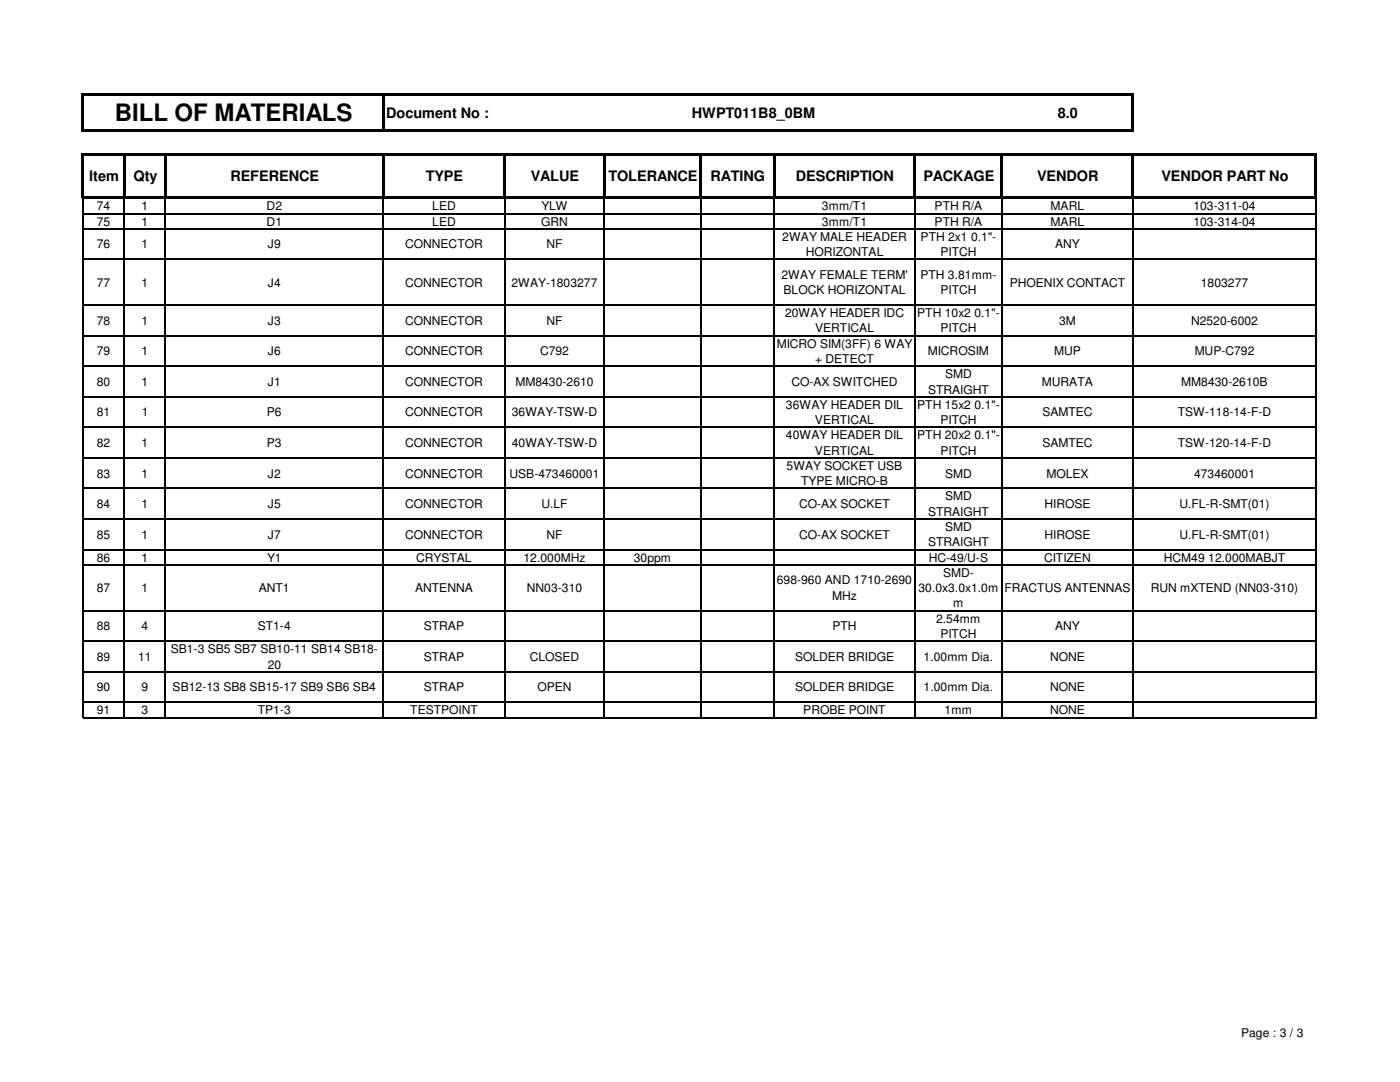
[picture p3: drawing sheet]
<svg xmlns="http://www.w3.org/2000/svg" width="279mm" height="216mm" viewBox="0 0 279 216" stroke-linecap="round" stroke-linejoin="round" font-family="sans-serif">
<defs><g id="words">
<text font-size="4.8" x="22.9" y="24.2">BILL OF MATERIALS</text>
<g font-size="2.9">
<text x="77" y="23.5">Document No :</text>
<text x="138.1" y="23.5">HWPT011B8_0BM</text>
<text x="211.1" y="23.5">8.0</text>
<text x="17.8" y="36.2">Item</text>
<text x="26.6" y="36.2">Qty</text>
<text x="46" y="36.2">REFERENCE</text>
<text x="85" y="36.2">TYPE</text>
<text x="105.9" y="36.2">VALUE</text>
<text x="121.5" y="36.2">TOLERANCE</text>
<text x="141.8" y="36.2">RATING</text>
<text x="158.8" y="36.2">DESCRIPTION</text>
<text x="184.3" y="36.2">PACKAGE</text>
<text x="207" y="36.2">VENDOR</text>
<text x="231.8" y="36.2">VENDOR PART No</text>
</g>
<g font-size="2.4">
<text x="19.3" y="42">74</text>
<text x="28.2" y="42">1</text>
<text x="53.2" y="42">D2</text>
<text x="86.3" y="42">LED</text>
<text x="108" y="42">YLW</text>
<text x="164" y="42">3mm/T1</text>
<text x="186.5" y="42">PTH R/A</text>
<text x="209.7" y="42">MARL</text>
<text x="238.2" y="42">103-311-04</text>
<text x="19.3" y="45">75</text>
<text x="28.2" y="45">1</text>
<text x="53.2" y="45">D1</text>
<text x="86.3" y="45">LED</text>
<text x="108" y="45">GRN</text>
<text x="164" y="45">3mm/T1</text>
<text x="186.5" y="45">PTH R/A</text>
<text x="209.7" y="45">MARL</text>
<text x="238.2" y="45">103-314-04</text>
<text x="19.3" y="49.6">76</text>
<text x="28.2" y="49.6">1</text>
<text x="53.5" y="49.6">J9</text>
<text x="80.9" y="49.6">CONNECTOR</text>
<text x="109.1" y="49.6">NF</text>
<text x="156.1" y="48">2WAY MALE HEADER</text>
<text x="160.8" y="51.1">HORIZONTAL</text>
<text x="183.7" y="48">PTH 2x1 0.1&quot;-</text>
<text x="187.7" y="51.1">PITCH</text>
<text x="210.6" y="49.6">ANY</text>
<text x="19.3" y="57.2">77</text>
<text x="28.2" y="57.2">1</text>
<text x="53.5" y="57.2">J4</text>
<text x="80.9" y="57.2">CONNECTOR</text>
<text x="102.1" y="57.2">2WAY-1803277</text>
<text x="156" y="55.7">2WAY FEMALE TERM'</text>
<text x="156.4" y="58.7">BLOCK HORIZONTAL</text>
<text x="183.7" y="55.7">PTH 3.81mm-</text>
<text x="187.7" y="58.7">PITCH</text>
<text x="201.5" y="57.2">PHOENIX CONTACT</text>
<text x="239.6" y="57.2">1803277</text>
<text x="19.3" y="64.8">78</text>
<text x="28.2" y="64.8">1</text>
<text x="53.5" y="64.8">J3</text>
<text x="80.9" y="64.8">CONNECTOR</text>
<text x="109.1" y="64.8">NF</text>
<text x="156.7" y="63.3">20WAY HEADER IDC</text>
<text x="183" y="63.3">PTH 10x2 0.1&quot;-</text>
<text x="211.4" y="64.8">3M</text>
<text x="237.7" y="64.8">N2520-6002</text>
<text x="19.3" y="70.9">79</text>
<text x="28.2" y="70.9">1</text>
<text x="53.5" y="70.9">J6</text>
<text x="80.9" y="70.9">CONNECTOR</text>
<text x="107.8" y="70.9">C792</text>
<text x="155" y="69.4">MICRO SIM(3FF) 6 WAY</text>
<text x="162.7" y="66.3">VERTICAL</text>
<text x="185.2" y="70.9">MICROSIM</text>
<text x="187.7" y="66.3">PITCH</text>
<text x="210.4" y="70.9">MUP</text>
<text x="238.4" y="70.9">MUP-C792</text>
<text x="19.3" y="77">80</text>
<text x="28.2" y="77">1</text>
<text x="53.5" y="77">J1</text>
<text x="80.9" y="77">CONNECTOR</text>
<text x="102.9" y="77">MM8430-2610</text>
<text x="157.9" y="77">CO-AX SWITCHED</text>
<text x="162.7" y="72.4">+ DETECT</text>
<text x="188.6" y="75.5">SMD</text>
<text x="207.9" y="77">MURATA</text>
<text x="235.8" y="77">MM8430-2610B</text>
<text x="19.3" y="83.1">81</text>
<text x="28.3" y="83.1">1</text>
<text x="53.3" y="83.1">P6</text>
<text x="80.9" y="83.1">CONNECTOR</text>
<text x="102.2" y="83.1">36WAY-TSW-D</text>
<text x="156.8" y="81.6">36WAY HEADER DIL</text>
<text x="183" y="81.6">PTH 15x2 0.1&quot;-</text>
<text x="185.2" y="78.5">STRAIGHT</text>
<text x="208" y="83.1">SAMTEC</text>
<text x="235" y="83.1">TSW-118-14-F-D</text>
<text x="19.3" y="89.2">82</text>
<text x="28.2" y="89.2">1</text>
<text x="53.3" y="89.2">P3</text>
<text x="80.9" y="89.2">CONNECTOR</text>
<text x="102.2" y="89.2">40WAY-TSW-D</text>
<text x="156.8" y="87.7">40WAY HEADER DIL</text>
<text x="162.6" y="84.6">VERTICAL</text>
<text x="183" y="87.7">PTH 20x2 0.1&quot;-</text>
<text x="187.7" y="84.6">PITCH</text>
<text x="208" y="89.2">SAMTEC</text>
<text x="235" y="89.2">TSW-120-14-F-D</text>
<text x="19.3" y="95.3">83</text>
<text x="28.2" y="95.3">1</text>
<text x="53.5" y="95.3">J2</text>
<text x="80.9" y="95.3">CONNECTOR</text>
<text x="101.7" y="95.3">USB-473460001</text>
<text x="157" y="93.8">5WAY SOCKET USB</text>
<text x="162.6" y="90.7">VERTICAL</text>
<text x="187.7" y="90.7">PITCH</text>
<text x="188.6" y="95.3">SMD</text>
<text x="208.8" y="95.3">MOLEX</text>
<text x="238.3" y="95.3">473460001</text>
<text x="19.3" y="101.4">84</text>
<text x="28.2" y="101.4">1</text>
<text x="53.5" y="101.4">J5</text>
<text x="80.9" y="101.4">CONNECTOR</text>
<text x="108" y="101.4">U.LF</text>
<text x="159.5" y="101.4">CO-AX SOCKET</text>
<text x="159.9" y="96.8">TYPE MICRO-B</text>
<text x="188.6" y="99.9">SMD</text>
<text x="208.4" y="101.4">HIROSE</text>
<text x="235.4" y="101.4">U.FL-R-SMT(01)</text>
<text x="19.3" y="107.5">85</text>
<text x="28.2" y="107.5">1</text>
<text x="53.5" y="107.5">J7</text>
<text x="80.9" y="107.5">CONNECTOR</text>
<text x="109.1" y="107.5">NF</text>
<text x="159.5" y="107.5">CO-AX SOCKET</text>
<text x="185.2" y="102.9">STRAIGHT</text>
<text x="188.6" y="106">SMD</text>
<text x="208.4" y="107.5">HIROSE</text>
<text x="235.4" y="107.5">U.FL-R-SMT(01)</text>
<text x="19.3" y="112.1">86</text>
<text x="28.2" y="112.1">1</text>
<text x="53.3" y="112.1">Y1</text>
<text x="83.1" y="112.1">CRYSTAL</text>
<text x="104.5" y="112.1">12.000MHz</text>
<text x="126.5" y="112.1">30ppm</text>
<text x="185.2" y="109">STRAIGHT</text>
<text x="185.4" y="112.1">HC-49/U-S</text>
<text x="208.4" y="112.1">CITIZEN</text>
<text x="232.3" y="112.1">HCM49 12.000MABJT</text>
<text x="19.3" y="118.2">87</text>
<text x="28.2" y="118.2">1</text>
<text x="51.6" y="118.2">ANT1</text>
<text x="82.8" y="118.2">ANTENNA</text>
<text x="105.2" y="118.2">NN03-310</text>
<text x="155" y="116.6">698-960 AND 1710-2690</text>
<text x="166.1" y="119.7">MHz</text>
<text x="183.3" y="118.2">30.0x3.0x1.0m</text>
<text x="188.2" y="115.1">SMD-</text>
<text x="200.4" y="118.2">FRACTUS ANTENNAS</text>
<text x="229.7" y="118.2">RUN mXTEND (NN03-310)</text>
<text x="19.3" y="125.8">88</text>
<text x="28.2" y="125.8">4</text>
<text x="51.4" y="125.8">ST1-4</text>
<text x="84.6" y="125.8">STRAP</text>
<text x="166.1" y="125.8">PTH</text>
<text x="186.8" y="124.2">2.54mm</text>
<text x="190.2" y="121.2">m</text>
<text x="210.6" y="125.8">ANY</text>
<text x="19.3" y="131.9">89</text>
<text x="27.6" y="131.9">11</text>
<text x="34.1" y="130.3">SB1-3 SB5 SB7 SB10-11 SB14 SB18-</text>
<text x="84.6" y="131.9">STRAP</text>
<text x="105.7" y="131.9">CLOSED</text>
<text x="158.7" y="131.9">SOLDER BRIDGE</text>
<text x="184.3" y="131.9">1.00mm Dia.</text>
<text x="187.7" y="127.3">PITCH</text>
<text x="209.6" y="131.9">NONE</text>
<text x="19.3" y="138">90</text>
<text x="28.2" y="138">9</text>
<text x="34.5" y="138">SB12-13 SB8 SB15-17 SB9 SB6 SB4</text>
<text x="53.4" y="133.4">20</text>
<text x="84.6" y="138">STRAP</text>
<text x="107.3" y="138">OPEN</text>
<text x="158.7" y="138">SOLDER BRIDGE</text>
<text x="184.3" y="138">1.00mm Dia.</text>
<text x="209.6" y="138">NONE</text>
<text x="19.3" y="142.5">91</text>
<text x="28.2" y="142.5">3</text>
<text x="51.4" y="142.5">TP1-3</text>
<text x="81.9" y="142.5">TESTPOINT</text>
<text x="160.3" y="142.5">PROBE POINT</text>
<text x="188.5" y="142.5">1mm</text>
<text x="209.6" y="142.5">NONE</text>
<text x="247.7" y="207">Page : 3 / 3</text>
</g>
</g></defs>
<g fill="none" stroke="#000" stroke-width=".42">
<path d="M16.5 18.6v7.6M16.7 18.8h209.6M76.5 19v7.2M226.1 19v7.2M16.5 30.7v8.8M16.7 26h209.6M16.7 30.9h246.1M16.7 39.3h246.1M24.8 31.1v8.4M32.9 31.1v8.4M76.5 31.1v8.4M100.7 31.1v8.4"/>
<path d="M120.6 31.1v8.4M139.8 31.1v8.4M154.5 31.1v8.4M182.5 31.1v8.4M199.9 31.1v8.4M226.1 31.1v8.4M262.6 31.1v8.4"/>
</g>
<path d="M16.4 39.5h.2v.2h-.2zM24.7 39.5h.2v.2h-.2zM32.9 39.5h.2v.2h-.2zM76.4 39.5h.2v.2h-.2zM100.6 39.5h.2v.2h-.2zM120.5 39.5h.2v.2h-.2zM139.7 39.5h.2v.2h-.2zM154.4 39.5h.2v.2h-.2zM182.5 39.5h.2v.2h-.2zM199.9 39.5h.2v.2h-.2zM226 39.5h.2v.2h-.2zM262.6 39.5h.2v.2h-.2z" fill="#000"/>
<g fill="none" stroke="#000" stroke-width=".21">
<path d="M16.5 39.5v103.8M16.6 39.6h246.2M24.8 39.7v103.6M33 39.7v103.6M76.5 39.7v103.6M100.7 39.7v103.6M120.6 39.7v103.6M139.8 39.7v103.6M154.5 39.7v103.6M182.6 39.7v103.6M200 39.7v103.6M226.1 39.7v103.6"/>
<path d="M262.7 39.7v103.6M16.6 42.6h246.2M16.6 45.7h246.2M16.6 51.8h246.2M16.6 60.9h246.2M16.6 67h246.2M16.6 73.1h246.2M16.6 79.2h246.2M16.6 85.3h246.2M16.6 91.4h246.2M16.6 97.5h246.2M16.6 103.6h246.2"/>
<path d="M16.6 109.7h246.2M16.6 112.7h246.2M16.6 121.9h246.2M16.6 128h246.2M16.6 134h246.2M16.6 140.1h246.2M16.6 143.2h246.2"/>
</g>
<use href="#words"/>
</svg>
